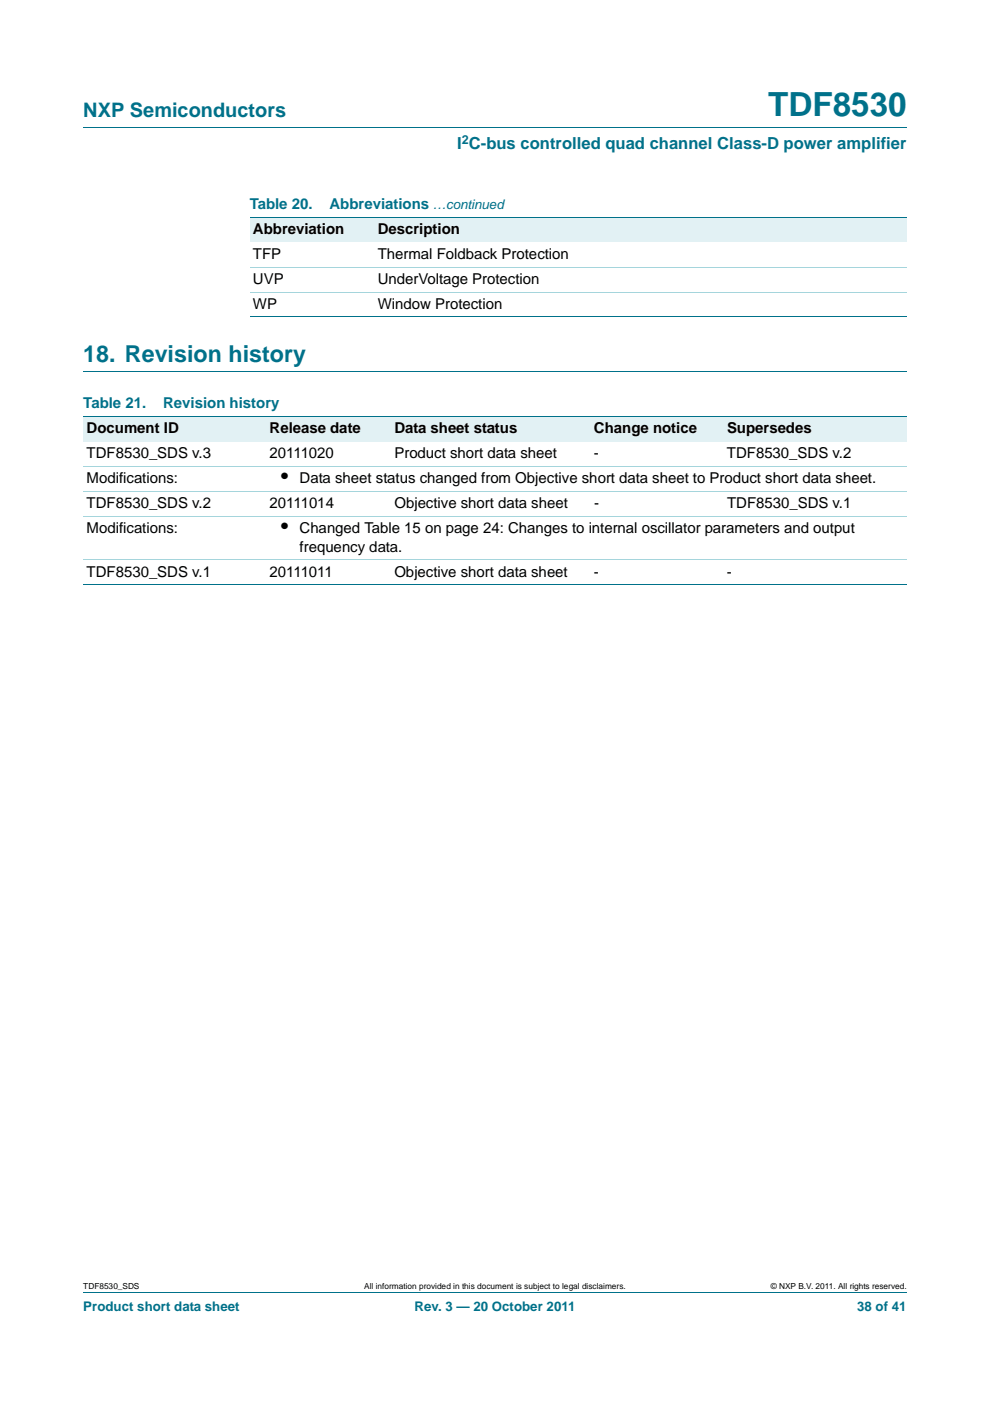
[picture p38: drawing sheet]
<svg xmlns="http://www.w3.org/2000/svg" width="210mm" height="297mm" viewBox="0 0 210 297" stroke-linecap="round" stroke-linejoin="round" font-family="sans-serif">
<defs><g id="words">
<text font-size="7" fill="#00718a" x="162.9" y="24.6">TDF8530</text>
<text font-size="4.9" fill="#00718a" x="17.7" y="76.8">18. Revision history</text>
<text font-size="4.2" fill="#00718a" x="17.7" y="24.9">NXP Semiconductors</text>
<g font-size="4.2">
<text x="59.6" y="102.5">•</text>
<text x="59.6" y="113.1">•</text>
</g>
<text font-size="3.5" fill="#00718a" x="97" y="31.6">I C-bus controlled quad channel Class-D power amplifier</text>
<g font-size="3.2" fill="#00718a">
<text x="53" y="44.3">Table 20.</text>
<text x="69.9" y="44.3">Abbreviations</text>
<text x="17.7" y="86.6">Table 21.</text>
<text x="34.6" y="86.6">Revision history</text>
</g>
<g font-size="3.2">
<text x="53.7" y="49.6">Abbreviation</text>
<text x="80.1" y="49.6">Description</text>
<text x="53.7" y="54.8">TFP</text>
<text x="80.1" y="54.8">Thermal Foldback Protection</text>
<text x="53.7" y="60.1">UVP</text>
<text x="53.7" y="65.4">WP</text>
<text x="80.1" y="60.1">UnderVoltage Protection</text>
<text x="80.1" y="65.4">Window Protection</text>
<text x="18.4" y="91.9">Document ID</text>
<text x="57.2" y="91.9">Release date</text>
<text x="83.7" y="91.9">Data sheet status</text>
<text x="126" y="91.9">Change notice</text>
<text x="154.2" y="91.9">Supersedes</text>
<text x="18.4" y="97.2">TDF8530_SDS v.3</text>
<text x="57.2" y="97.2">20111020</text>
<text x="83.7" y="97.2">Product short data sheet</text>
<text x="126" y="97.2">-</text>
<text x="154.2" y="97.2">TDF8530_SDS v.2</text>
<text x="18.4" y="107.8">TDF8530_SDS v.2</text>
<text x="18.4" y="102.5">Modifications:</text>
<text x="57.2" y="107.8">20111014</text>
<text x="63.5" y="102.5">Data sheet status changed from Objective short data sheet to Product short data sheet.</text>
<text x="83.7" y="107.8">Objective short data sheet</text>
<text x="126" y="107.8">-</text>
<text x="154.2" y="107.8">TDF8530_SDS v.1</text>
<text x="18.4" y="113.1">Modifications:</text>
<text x="63.5" y="113.1">Changed Table 15 on page 24: Changes to internal oscillator parameters and output</text>
<text x="63.5" y="116.9">frequency data.</text>
<text x="18.4" y="122.2">TDF8530_SDS v.1</text>
<text x="57.2" y="122.2">20111011</text>
<text x="83.7" y="122.2">Objective short data sheet</text>
<text x="126" y="122.2">-</text>
<text x="154.2" y="122.2">-</text>
</g>
<g font-size="2.8" fill="#00718a">
<text x="91.8" y="44.3">…continued</text>
<text x="17.7" y="277.9">Product short data sheet</text>
<text x="87.9" y="277.9">Rev. 3 — 20 October 2011</text>
<text x="181.8" y="277.9">38 of 41</text>
</g>
<text font-size="2.6" fill="#00718a" x="98" y="30.5">2</text>
<g font-size="1.8">
<text x="17.7" y="273.3">TDF8530_SDS</text>
<text x="77.2" y="273.3">All information provided in this document is subject to legal disclaimers.</text>
<text x="163.5" y="273.3">© NXP B.V. 2011. All rights reserved.</text>
</g>
</g></defs>
<path d="M17.7 27h174.6M17.7 78.8h174.6M17.7 273.9h174.6" fill="none" stroke="#00718a" stroke-width=".21"/>
<g fill="#e2f1f4">
<path d="M53 46h26.4v5.3h-26.4z"/>
<path d="M79.4 46h112.9v5.3h-112.9z"/>
</g>
<path d="M53 46h139.3M53 67.2h139.3" fill="none" stroke="#00718a" stroke-width=".21"/>
<path d="M53 56.6h139.3M53 61.9h139.3" fill="none" stroke="#a5d5dc" stroke-width=".21"/>
<g fill="#e2f1f4">
<path d="M17.7 88.4h38.8v5.3h-38.8z"/>
<path d="M56.5 88.4h26.4v5.3h-26.4z"/>
<path d="M82.9 88.4h42.4v5.3h-42.4z"/>
<path d="M125.3 88.4h28.2v5.3h-28.2z"/>
<path d="M153.5 88.4h38.8v5.3h-38.8z"/>
</g>
<path d="M17.7 88.4h174.6M17.7 124h174.6" fill="none" stroke="#00718a" stroke-width=".21"/>
<path d="M17.7 99h174.6M17.7 104.2h174.6M17.7 109.5h174.6M17.7 118.7h174.6" fill="none" stroke="#a5d5dc" stroke-width=".21"/>
<use href="#words"/>
</svg>
